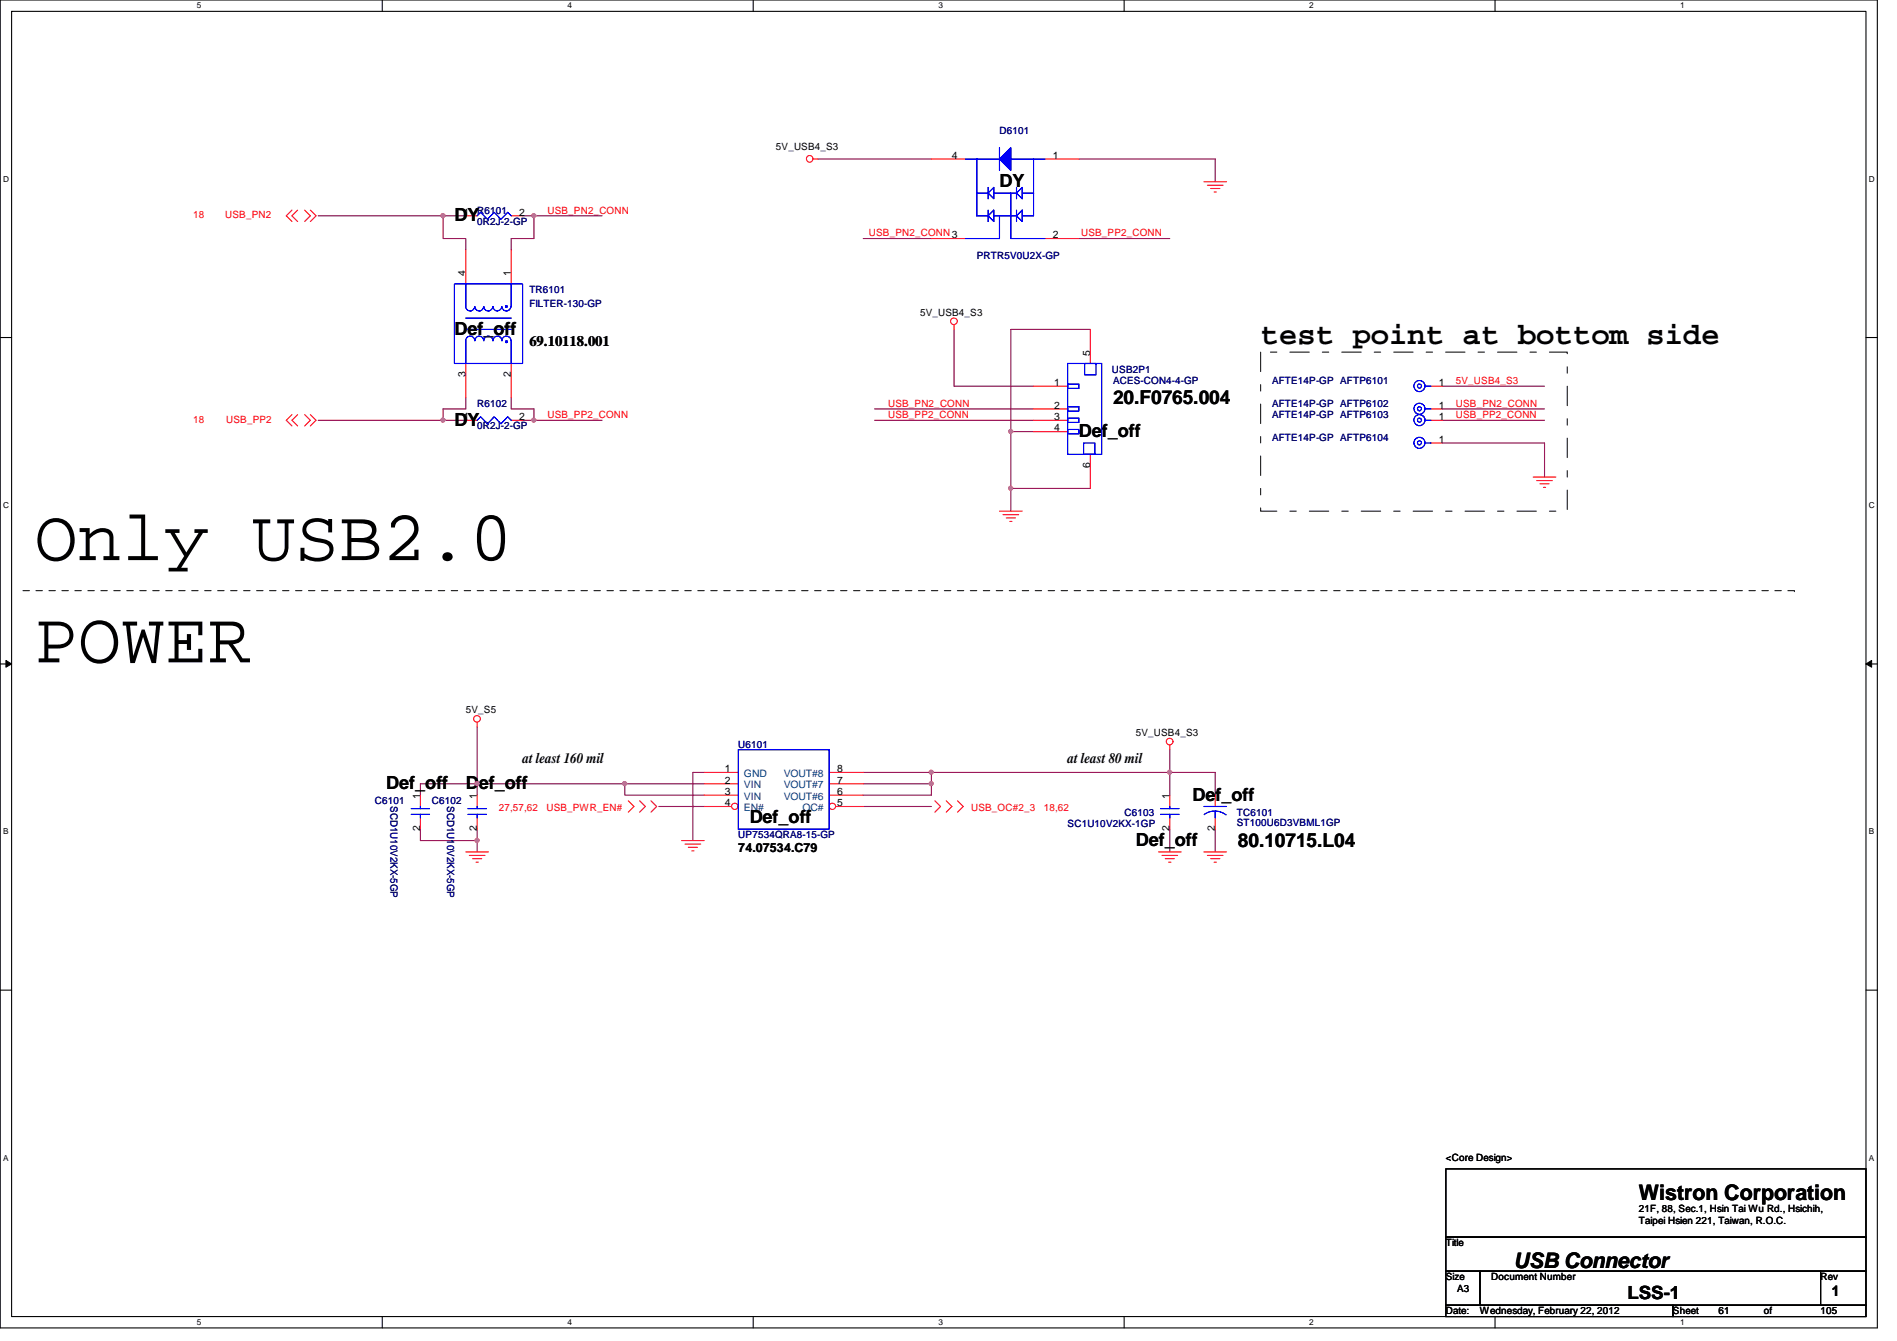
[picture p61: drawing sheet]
<svg xmlns="http://www.w3.org/2000/svg" width="297mm" height="210mm" viewBox="0 0 297 210" stroke-linecap="round" stroke-linejoin="round" font-family="sans-serif">
<defs><g id="words">
<g font-size="11.3">
<text x="5.4" y="87.7">Only USB2.0</text>
<text x="5.4" y="103.7">POWER</text>
</g>
<text font-size="4.8" x="197.4" y="53.8">test point at bottom side</text>
<g font-size="3.3">
<text x="256.6" y="187.9">Wistron Corporation</text>
<text x="237.1" y="198.5">USB Connector</text>
</g>
<g font-size="3">
<text x="174.3" y="63.2">20.F0765.004</text>
<text x="193.8" y="132.5">80.10715.L04</text>
</g>
<g font-size="2.8">
<text x="156.5" y="29.3">DY</text>
<text x="71.2" y="34.6">DY</text>
<text x="71.2" y="52.4">Def_off</text>
<text x="71.2" y="66.6">DY</text>
<text x="168.9" y="68.4">Def_off</text>
<text x="60.5" y="123.5">Def_off</text>
<text x="72.9" y="123.5">Def_off</text>
<text x="186.7" y="125.3">Def_off</text>
<text x="117.4" y="128.9">Def_off</text>
<text x="177.8" y="132.4">Def_off</text>
<text x="254.8" y="203.4">LSS-1</text>
</g>
<g font-size="2.3">
<text x="82.9" y="54.2">69.10118.001</text>
<text x="81.8" y="119.4">at least 160 mil</text>
<text x="167.2" y="119.4">at least 80 mil</text>
<text x="286.8" y="202.9">1</text>
</g>
<text font-size="1.9" x="115.6" y="133.4">74.07534.C79</text>
<g font-size="1.6">
<text x="121.5" y="23.5">5V_USB4_S3</text>
<text x="149.1" y="24.8">4</text>
<text x="164.8" y="24.8">1</text>
<text x="72.6" y="33.7">1</text>
<text x="81.3" y="33.7">2</text>
<text x="164.8" y="37.3">2</text>
<text x="72.9" y="43.2" transform="rotate(-90 72.9 43.2)">4</text>
<text x="80" y="43.2" transform="rotate(-90 80 43.2)">1</text>
<text x="144.1" y="49.4">5V_USB4_S3</text>
<text x="72.9" y="59" transform="rotate(-90 72.9 59)">3</text>
<text x="80" y="59" transform="rotate(-90 80 59)">2</text>
<text x="170.7" y="55.7" transform="rotate(-90 170.7 55.7)">5</text>
<text x="72.6" y="65.7">1</text>
<text x="81.3" y="65.7">2</text>
<text x="165.1" y="65.7">3</text>
<text x="165.1" y="64">2</text>
<text x="165.1" y="60.4">1</text>
<text x="225.3" y="60.4">1</text>
<text x="225.3" y="65.7">1</text>
<text x="225.3" y="64">1</text>
<text x="165.1" y="67.5">4</text>
<text x="225.3" y="69.3">1</text>
<text x="170.7" y="73.2" transform="rotate(-90 170.7 73.2)">6</text>
<text x="72.9" y="111.7">5V_S5</text>
<text x="177.8" y="115.2">5V_USB4_S3</text>
<text x="65.8" y="125" transform="rotate(-90 65.8 125)">1</text>
<text x="74.7" y="125" transform="rotate(-90 74.7 125)">1</text>
<text x="113.5" y="120.9">1</text>
<text x="113.5" y="122.6">2</text>
<text x="113.5" y="124.4">3</text>
<text x="131.1" y="124.4">6</text>
<text x="131.1" y="122.6">7</text>
<text x="131.1" y="120.9">8</text>
<text x="183.1" y="125" transform="rotate(-90 183.1 125)">1</text>
<text x="190.2" y="125" transform="rotate(-90 190.2 125)">1</text>
<text x="65.8" y="130.1" transform="rotate(-90 65.8 130.1)">2</text>
<text x="74.7" y="130.1" transform="rotate(-90 74.7 130.1)">2</text>
<text x="113.5" y="126.2">4</text>
<text x="131.1" y="126.2">5</text>
<text x="183.1" y="130.1" transform="rotate(-90 183.1 130.1)">2</text>
<text x="190.2" y="130.1" transform="rotate(-90 190.2 130.1)">2</text>
<text x="226.4" y="181.7">&lt;Core Design&gt;</text>
<text x="256.6" y="189.7">21F, 88, Sec.1, Hsin Tai Wu Rd., Hsichih,</text>
<text x="256.6" y="191.6">Taipei Hsien 221, Taiwan, R.O.C.</text>
<text x="226.4" y="195.1">Title</text>
<text x="226.4" y="200.4">Size</text>
<text x="228.2" y="202.2">A3</text>
<text x="233.5" y="200.4">Document Number</text>
<text x="285.1" y="200.4">Rev</text>
<text x="226.4" y="205.7">Date:</text>
<text x="231.7" y="205.7">Wednesday, February 22, 2012</text>
<text x="262" y="205.7">Sheet</text>
<text x="269.1" y="205.7">61</text>
<text x="276.2" y="205.7">of</text>
<text x="285.1" y="205.7">105</text>
</g>
<g font-size="1.6" fill="#000080">
<text x="156.5" y="21">D6101</text>
<text x="74.7" y="33.4">R6101</text>
<text x="74.7" y="35.2">0R2J-2-GP</text>
<text x="152.9" y="40.6">PRTR5V0U2X-GP</text>
<text x="82.9" y="45.9">TR6101</text>
<text x="82.9" y="48">FILTER-130-GP</text>
<text x="174.1" y="58.3">USB2P1</text>
<text x="74.7" y="63.7">R6102</text>
<text x="174.3" y="60.1">ACES-CON4-4-GP</text>
<text x="199.2" y="60.1">AFTE14P-GP AFTP6101</text>
<text x="199.2" y="65.4">AFTE14P-GP AFTP6103</text>
<text x="199.2" y="63.7">AFTE14P-GP AFTP6102</text>
<text x="74.7" y="67.2">0R2J-2-GP</text>
<text x="199.2" y="69">AFTE14P-GP AFTP6104</text>
<text x="115.6" y="117">U6101</text>
<text x="58.7" y="125.9">C6101</text>
<text x="67.6" y="125.9">C6102</text>
<text x="61.1" y="126.2" transform="rotate(90 61.1 126.2)">SCD1U10V2KX-5GP</text>
<text x="70" y="126.2" transform="rotate(90 70 126.2)">SCD1U10V2KX-5GP</text>
<text x="115.6" y="131.2">UP7534QRA8-15-GP</text>
<text x="167.2" y="129.5">SC1U10V2KX-1GP</text>
<text x="176.1" y="127.7">C6103</text>
<text x="193.7" y="127.7">TC6101</text>
<text x="193.7" y="129.3">ST100U6D3VBML1GP</text>
</g>
<g font-size="1.6" fill="#f00">
<text x="30.3" y="34.2">18</text>
<text x="35.3" y="34.2">USB_PN2</text>
<text x="85.7" y="33.4">USB_PN2_CONN</text>
<text x="136.1" y="37">USB_PN2_CONN3</text>
<text x="169.3" y="37">USB_PP2_CONN</text>
<text x="85.7" y="65.4">USB_PP2_CONN</text>
<text x="139.1" y="63.7">USB_PN2_CONN</text>
<text x="139.1" y="65.4">USB_PP2_CONN</text>
<text x="228" y="60.1">5V_USB4_S3</text>
<text x="228" y="63.7">USB_PN2_CONN</text>
<text x="228" y="65.4">USB_PP2_CONN</text>
<text x="30.3" y="66.2">18</text>
<text x="35.4" y="66.2">USB_PP2</text>
<text x="78.1" y="127">27,57,62</text>
<text x="85.6" y="127">USB_PWR_EN#</text>
<text x="152.1" y="127">USB_OC#2_3</text>
<text x="163.4" y="127">18,62</text>
</g>
<g font-size="1.6" fill="#004080">
<text x="116.5" y="121.6">GND</text>
<text x="116.5" y="123.4">VIN</text>
<text x="116.5" y="125.2">VIN</text>
<text x="122.7" y="125.2">VOUT#6</text>
<text x="122.7" y="123.4">VOUT#7</text>
<text x="122.7" y="121.6">VOUT#8</text>
<text x="116.5" y="127">EN#</text>
<text x="125.6" y="127">OC#</text>
</g>
<g font-size="1.3">
<text x="30.8" y="1.3">5</text>
<text x="88.9" y="1.3">4</text>
<text x="146.9" y="1.3">3</text>
<text x="205" y="1.3">2</text>
<text x="263.1" y="1.3">1</text>
<text x=".5" y="28.4">D</text>
<text x="292.6" y="28.4">D</text>
<text x=".5" y="79.5">C</text>
<text x="292.6" y="79.5">C</text>
<text x=".5" y="130.6">B</text>
<text x="292.6" y="130.6">B</text>
<text x=".5" y="181.7">A</text>
<text x="292.6" y="181.7">A</text>
<text x="30.8" y="207.4">5</text>
<text x="88.9" y="207.4">4</text>
<text x="146.9" y="207.4">3</text>
<text x="205" y="207.4">2</text>
<text x="263.1" y="207.4">1</text>
</g>
</g></defs>
<path d="M0 0h294v207.9h-294zM1.8 1.8h290.4v204.3h-290.4z" fill="none" stroke="#000" stroke-width=".17"/>
<g fill="#fff">
<path d="M30.8 .2h.7v1.4h-.7z"/>
<path d="M30.8 206.2h.7v1.4h-.7z"/>
</g>
<path d="M59.9 0v1.8M59.9 206.1v1.8" fill="none" stroke="#000" stroke-width=".17"/>
<g fill="#fff">
<path d="M88.9 .2h.6v1.4h-.6z"/>
<path d="M88.9 206.2h.6v1.4h-.6z"/>
</g>
<path d="M117.9 0v1.8M117.9 206.1v1.8" fill="none" stroke="#000" stroke-width=".17"/>
<g fill="#fff">
<path d="M146.9 .2h.7v1.4h-.7z"/>
<path d="M146.9 206.2h.7v1.4h-.7z"/>
</g>
<path d="M176 0v1.8M176 206.1v1.8" fill="none" stroke="#000" stroke-width=".17"/>
<g fill="#fff">
<path d="M205 .2h.7v1.4h-.7z"/>
<path d="M205 206.2h.7v1.4h-.7z"/>
</g>
<path d="M234.1 0v1.8M234.1 206.1v1.8" fill="none" stroke="#000" stroke-width=".17"/>
<g fill="#fff">
<path d="M263.1 .2h.7v1.4h-.7z"/>
<path d="M263.1 206.2h.7v1.4h-.7z"/>
<path d="M.5 27.3h.9v1.4h-.9z"/>
<path d="M292.6 27.3h.9v1.4h-.9z"/>
<path d="M.5 78.4h.9v1.4h-.9z"/>
<path d="M292.6 78.4h.9v1.4h-.9z"/>
</g>
<path d="M0 52.8h1.8M292.2 52.8h1.8" fill="none" stroke="#000" stroke-width=".17"/>
<g fill="#fff">
<path d="M.5 129.5h.8v1.4h-.8z"/>
<path d="M292.6 129.5h.9v1.4h-.9z"/>
</g>
<path d="M0 103.9h1.8M292.2 103.9h1.8" fill="none" stroke="#000" stroke-width=".17"/>
<path d="M.9 103.4l.9 .5-.9 .5zM292.2 103.9l.9-.5v1z" fill="#000"/>
<path d="M.9 103.4l.9 .5-.9 .5zM292.2 103.9l.9-.5v1z" fill="none" stroke="#000" stroke-width=".16"/>
<g fill="#fff">
<path d="M.5 180.5h.8v1.4h-.8z"/>
<path d="M292.6 180.5h.9v1.4h-.9z"/>
</g>
<path d="M0 155h1.8M292.2 155h1.8" fill="none" stroke="#000" stroke-width=".17"/>
<path d="M183.2 117.3v7.2M103.2 126.2h7.1M145.8 120.9h37.4M183.2 129.8v3.5" fill="none" stroke="#800040" stroke-width=".17"/>
<circle cx="183.1" cy="120.9" r=".32" fill="#f0f"/>
<circle cx="183.1" cy="120.9" r=".32" fill="none" stroke="#f0f" stroke-width=".17"/>
<circle cx="145.8" cy="120.9" r=".32" fill="#f0f"/>
<circle cx="145.8" cy="120.9" r=".32" fill="none" stroke="#f0f" stroke-width=".17"/>
<path d="M74.7 113.8v10.7M65.8 129.8v1.8h8.9M74.7 129.8v1.8M74.7 131.6v1.7M183.2 120.9h7.1v3.6M190.3 129.8v3.5" fill="none" stroke="#800040" stroke-width=".17"/>
<circle cx="74.7" cy="131.5" r=".32" fill="#f0f"/>
<circle cx="74.7" cy="131.5" r=".32" fill="none" stroke="#f0f" stroke-width=".17"/>
<path d="M74.7 122.7h-8.9v1.8M97.8 122.7h12.5" fill="none" stroke="#800040" stroke-width=".17"/>
<circle cx="97.8" cy="122.7" r=".32" fill="#f0f"/>
<circle cx="97.8" cy="122.7" r=".32" fill="none" stroke="#f0f" stroke-width=".17"/>
<path d="M83.6 33.8h10.7M81.8 65.8h1.8" fill="none" stroke="#800040" stroke-width=".17"/>
<circle cx="83.6" cy="33.8" r=".32" fill="#f0f"/>
<circle cx="83.6" cy="33.8" r=".32" fill="none" stroke="#f0f" stroke-width=".17"/>
<path d="M69.4 33.8v3.5h3.5v1.8" fill="none" stroke="#800040" stroke-width=".17"/>
<circle cx="69.4" cy="33.8" r=".32" fill="#f0f"/>
<circle cx="69.4" cy="33.8" r=".32" fill="none" stroke="#f0f" stroke-width=".17"/>
<path d="M83.6 33.8v3.5h-3.6v1.8M49.8 65.8h19.6M83.6 65.8h10.7" fill="none" stroke="#800040" stroke-width=".17"/>
<circle cx="83.6" cy="65.8" r=".32" fill="#f0f"/>
<circle cx="83.6" cy="65.8" r=".32" fill="none" stroke="#f0f" stroke-width=".17"/>
<path d="M69.4 33.8h3.5M81.8 33.8h1.8M72.9 62.2v1.8h-3.5v1.8h3.5M80 62.2v1.8h3.6v1.8" fill="none" stroke="#800040" stroke-width=".17"/>
<circle cx="69.4" cy="65.8" r=".32" fill="#f0f"/>
<circle cx="69.4" cy="65.8" r=".32" fill="none" stroke="#f0f" stroke-width=".17"/>
<path d="M49.8 33.8h19.6M158.3 76.5v3.5" fill="none" stroke="#800040" stroke-width=".17"/>
<circle cx="158.3" cy="76.4" r=".32" fill="#f0f"/>
<circle cx="158.3" cy="76.4" r=".32" fill="none" stroke="#f0f" stroke-width=".17"/>
<path d="M128.1 24.9h17.7M135.2 37.3h10.6M168.9 37.3h14.3M168.9 24.9h21.4v3.5M149.4 51.6v8.9h12.4M170.7 51.6h-12.4v16h3.5M136.9 64h24.9M136.9 65.8h24.9M158.3 67.6v8.9h12.4" fill="none" stroke="#800040" stroke-width=".17"/>
<circle cx="158.3" cy="67.5" r=".32" fill="#f0f"/>
<circle cx="158.3" cy="67.5" r=".32" fill="none" stroke="#f0f" stroke-width=".17"/>
<path d="M135.2 126.2h10.6M135.2 122.7h10.6" fill="none" stroke="#800040" stroke-width=".17"/>
<circle cx="145.8" cy="122.7" r=".32" fill="#f0f"/>
<circle cx="145.8" cy="122.7" r=".32" fill="none" stroke="#f0f" stroke-width=".17"/>
<path d="M74.7 122.7h23.1v1.8h12.5M135.2 120.9h10.6M145.8 122.7v1.8h-10.6" fill="none" stroke="#800040" stroke-width=".17"/>
<circle cx="74.7" cy="122.7" r=".32" fill="#f0f"/>
<circle cx="74.7" cy="122.7" r=".32" fill="none" stroke="#f0f" stroke-width=".17"/>
<path d="M225.8 69.3h16v5.4M225.8 60.5h16M225.8 64h16M225.8 65.8h16M110.3 120.9h-1.8v10.7M145.8 120.9v1.8" fill="none" stroke="#800040" stroke-width=".17"/>
<g fill="none" stroke="#f00" stroke-width=".17">
<path d="M45.7 32.9l-.9 .9 .9 .9M46.6 32.9l-.9 .9 .9 .9M47.7 32.9l.9 .9-.9 .9M48.6 32.9l.9 .9-.9 .9M72.9 33.8h1.8M80 33.8h1.8M127.3 24.9h.8M188.5 28.4h3.6M189.1 29h2.4M189.6 29.5h1.4M190.1 30.1h.4M149.4 50.8v.8"/>
<path d="M170.7 51.6v5.3M45.7 64.9l-.9 .9 .9 .9M46.6 64.9l-.9 .9 .9 .9M47.7 64.9l.9 .9-.9 .9M48.6 64.9l.9 .9-.9 .9M72.9 65.8h1.8M80 65.8h1.8M161.8 60.5h5.4M161.8 67.6h5.4M161.8 65.8h5.4M161.8 64h5.4M170.7 71.1v5.4"/>
<path d="M224.1 60.5h1.7M224.1 65.8h1.7M224.1 64h1.7M224.1 69.3h1.7M240.1 74.7h3.5M240.6 75.2h2.5M241.1 75.7h1.5M241.7 76.3h.3M156.5 80h3.6M157.1 80.6h2.4M157.6 81.1h1.4M158.1 81.6h.4"/>
<path d="M74.7 113.1v.7M183.2 116.6v.7M72.9 133.3h3.6M73.5 133.9h2.4M74 134.4h1.4M74.5 135h.4M74.7 124.5v1.7M74.7 128v1.8M98.4 125.3l.9 .9-.9 .9M100.2 125.3l.8 .9-.8 .9M101.9 125.3l.9 .9-.9 .9M106.7 131.6h3.6"/>
<path d="M107.3 132.1h2.4M107.8 132.6h1.4M108.3 133.2h.4M110.3 120.9h5.3M110.3 122.7h5.3M110.3 124.5h5.3M146.4 125.3l.9 .9-.9 .9M148.2 125.3l.9 .9-.9 .9M149.9 125.3l.9 .9-.9 .9M181.4 133.3h3.6M181.9 133.9h2.5M182.5 134.4h1.4"/>
<path d="M183 135h.3M183.2 124.5v1.7M183.2 128v1.8M188.5 133.3h3.6M189.1 133.9h2.4M189.6 134.4h1.4M190.1 135h.4M190.3 124.5v1.7M190.3 128v1.8"/>
<circle cx="126.8" cy="24.9" r=".52"/>
<circle cx="149.4" cy="50.3" r=".52"/>
<circle cx="74.7" cy="112.5" r=".52"/>
<circle cx="183.2" cy="116.1" r=".52"/>
</g>
<path d="M226.4 183h65.8v10.6h-65.8zM226.4 193.6h65.8v5.4h-65.8zM226.4 199h5.3v5.3h-5.3zM231.7 199h53.4v5.3h-53.4zM285.1 199h7.1v5.3h-7.1zM226.4 204.3h35.6v1.8h-35.6zM262 204.3h30.2v1.8h-30.2z" fill="none" stroke="#000" stroke-width=".17"/>
<path d="M3.6 92.5h277.4M281 92.5h.1" fill="none" stroke="#000" stroke-width=".16" stroke-dasharray="1 1 1 1 1 1 1 1"/>
<path d="M197.4 55.1h48v24.9h-48z" fill="none" stroke="#000" stroke-width=".16" stroke-dasharray="3 2 1 2"/>
<g fill="none" stroke="#00f" stroke-width=".17">
<path d="M74.7 33.8l.6-.6 1 1.1 1.1-1.1 1 1.1 1.1-1.1 .5 .6M167.2 56.9h5.3v14.2h-5.3zM169.8 56.9h1.8v1.8h-1.8zM74.7 65.8l.6-.6 1 1.1 1.1-1.1 1 1.1 1.1-1.1 .5 .6M167.2 60.1h1.7v.7h-1.7zM167.2 63.7h1.7v.6h-1.7zM167.2 65.4h1.7v.7h-1.7zM167.2 67.2h1.7v.7h-1.7zM169.7 69.3h1.7v1.8h-1.7zM223.2 60.5h.9M223.2 69.3h.9M223.2 65.8h.9"/>
<path d="M223.2 64h.9M73.3 127.5h2.9M73.3 126.6h2.9M74.7 126.2v.4M74.7 127.5v.5M181.7 127.5h2.9M181.7 126.6h2.9M183.2 126.2v.4M183.2 127.5v.5M188.5 126.2h3.6M188.5 127.5a2.86 2.86 0 0 1 3.5 .1M190.3 127v1"/>
<circle cx="222.3" cy="69.3" r=".32"/>
<circle cx="222.3" cy="64" r=".32"/>
<circle cx="222.3" cy="65.8" r=".32"/>
<circle cx="222.3" cy="60.4" r=".32"/>
<circle cx="222.3" cy="69.3" r=".87"/>
<circle cx="222.3" cy="65.8" r=".87"/>
<circle cx="222.3" cy="64" r=".87"/>
<circle cx="222.3" cy="60.4" r=".87"/>
</g>
<circle cx="115.1" cy="126.2" r=".5" fill="#fff"/>
<g fill="none" stroke="#f00" stroke-width=".17">
<path d="M110.3 126.2h4.3"/>
<circle cx="115.1" cy="126.2" r=".5"/>
</g>
<circle cx="130.4" cy="126.2" r=".5" fill="#fff"/>
<g fill="none" stroke="#f00" stroke-width=".17">
<path d="M72.9 39.1v5.3M80 39.1v5.3M145.8 24.9h5.4M145.8 37.3h5.4M163.6 24.9h5.3M163.6 37.3h5.3M72.9 56.9v5.3M80 56.9v5.3M65.8 124.5v1.7M65.8 128v1.8M129.8 124.5h5.4M129.8 122.7h5.4"/>
<path d="M129.8 120.9h5.4M130.9 126.2h4.3"/>
<circle cx="130.4" cy="126.2" r=".5"/>
</g>
<g fill="none" stroke="#00f" stroke-width=".17">
<path d="M71.2 44.4h10.6v12.5h-10.6zM72.9 44.4v3.6a.7 .7 0 0 0 .7 .7 .7 .7 0 0 0 .7-.7M72.9 49.8h7.1M73.5 51.6h-.6h7.1M74.3 53.3a.7 .7 0 0 0-.7-.7 .7 .7 0 0 0-.7 .7v3.6M74.4 53.3a.68 .68 0 0 1 .7-.7 .68 .68 0 0 1 .6 .7M75.7 48a.68 .68 0 0 1-.6 .7 .68 .68 0 0 1-.7-.7M75.8 53.3a.7 .7 0 0 1 .7-.7 .7 .7 0 0 1 .7 .7M77.2 48a.7 .7 0 0 1-.7 .7 .7 .7 0 0 1-.7-.7M77.2 48a.66 .66 0 0 0 .6 .7 .66 .66 0 0 0 .7-.5l.1-.2M77.2 53.3a.68 .68 0 0 1 .7-.7 .68 .68 0 0 1 .7 .7M78.6 53.3a.7 .7 0 0 1 .7-.7 .7 .7 0 0 1 .7 .7"/>
<path d="M79.2 53.4h.2v.2h-.2zM79.2 47.9h.2v.2h-.2zM80 48a.7 .7 0 0 1-.7 .7 .7 .7 0 0 1-.7-.7M80 44.4v3.6M80 53.3v3.6M115.6 117.3h14.2v12.5h-14.2zM64.4 126.6h2.9M64.4 127.5h2.9M65.8 126.2v.4M65.8 127.5v.5"/>
</g>
<path d="M158.3 23.1v3.6l-1.8-1.8z" fill="#00f"/>
<g fill="none" stroke="#00f" stroke-width=".17">
<path d="M151.2 24.9h5.3M152.9 24.9v8.9h1.8M152.9 30.2h1.8M154.7 30.2l.9-.9v1.8zM154.7 32.9v1.8M154.7 33.8l.9-.9v1.8zM154.7 29.3v1.8M155.6 33.8h3.6M155.6 30.2h3.6M156.5 23.1v3.6M156.5 33.8v3.5h-5.3M158.3 24.9h5.3"/>
<path d="M158.3 23.1v3.6l-1.8-1.8zM158.3 30.2v7.1h5.3M159.2 32.9v1.8M159.2 29.3v1.8M159.2 30.2l.9-.9v1.8zM160.1 32.9v1.8l-.9-.9zM160.1 30.2h1.7M161.8 24.9v8.9h-1.7"/>
</g>
<path d="M158.3 23.1v3.6l-1.8-1.8z" fill="#00f"/>
<g fill="none" stroke="#00f" stroke-width=".17">
<path d="M151.2 24.9h5.3M152.9 24.9v8.9h1.8M152.9 30.2h1.8M154.7 30.2l.9-.9v1.8zM154.7 32.9v1.8M154.7 33.8l.9-.9v1.8zM154.7 29.3v1.8M155.6 33.8h3.6M155.6 30.2h3.6M156.5 23.1v3.6M156.5 33.8v3.5h-5.3M158.3 24.9h5.3"/>
<path d="M158.3 23.1v3.6l-1.8-1.8zM158.3 30.2v7.1h5.3M159.2 32.9v1.8M159.2 29.3v1.8M159.2 30.2l.9-.9v1.8zM160.1 32.9v1.8l-.9-.9zM160.1 30.2h1.7M161.8 24.9v8.9h-1.7"/>
</g>
<circle cx="183.1" cy="120.9" r=".32" fill="#f0f"/>
<circle cx="183.1" cy="120.9" r=".32" fill="none" stroke="#f0f" stroke-width=".17"/>
<circle cx="145.8" cy="120.9" r=".32" fill="#f0f"/>
<circle cx="145.8" cy="120.9" r=".32" fill="none" stroke="#f0f" stroke-width=".17"/>
<circle cx="74.7" cy="131.5" r=".32" fill="#f0f"/>
<circle cx="74.7" cy="131.5" r=".32" fill="none" stroke="#f0f" stroke-width=".17"/>
<circle cx="97.8" cy="122.7" r=".32" fill="#f0f"/>
<circle cx="97.8" cy="122.7" r=".32" fill="none" stroke="#f0f" stroke-width=".17"/>
<circle cx="83.6" cy="33.8" r=".32" fill="#f0f"/>
<circle cx="83.6" cy="33.8" r=".32" fill="none" stroke="#f0f" stroke-width=".17"/>
<circle cx="69.4" cy="33.8" r=".32" fill="#f0f"/>
<circle cx="69.4" cy="33.8" r=".32" fill="none" stroke="#f0f" stroke-width=".17"/>
<circle cx="83.6" cy="65.8" r=".32" fill="#f0f"/>
<circle cx="83.6" cy="65.8" r=".32" fill="none" stroke="#f0f" stroke-width=".17"/>
<circle cx="69.4" cy="65.8" r=".32" fill="#f0f"/>
<circle cx="69.4" cy="65.8" r=".32" fill="none" stroke="#f0f" stroke-width=".17"/>
<circle cx="158.3" cy="76.4" r=".32" fill="#f0f"/>
<circle cx="158.3" cy="76.4" r=".32" fill="none" stroke="#f0f" stroke-width=".17"/>
<circle cx="158.3" cy="67.5" r=".32" fill="#f0f"/>
<circle cx="158.3" cy="67.5" r=".32" fill="none" stroke="#f0f" stroke-width=".17"/>
<circle cx="145.8" cy="122.7" r=".32" fill="#f0f"/>
<circle cx="145.8" cy="122.7" r=".32" fill="none" stroke="#f0f" stroke-width=".17"/>
<circle cx="74.7" cy="122.7" r=".32" fill="#f0f"/>
<circle cx="74.7" cy="122.7" r=".32" fill="none" stroke="#f0f" stroke-width=".17"/>
<use href="#words"/>
</svg>
